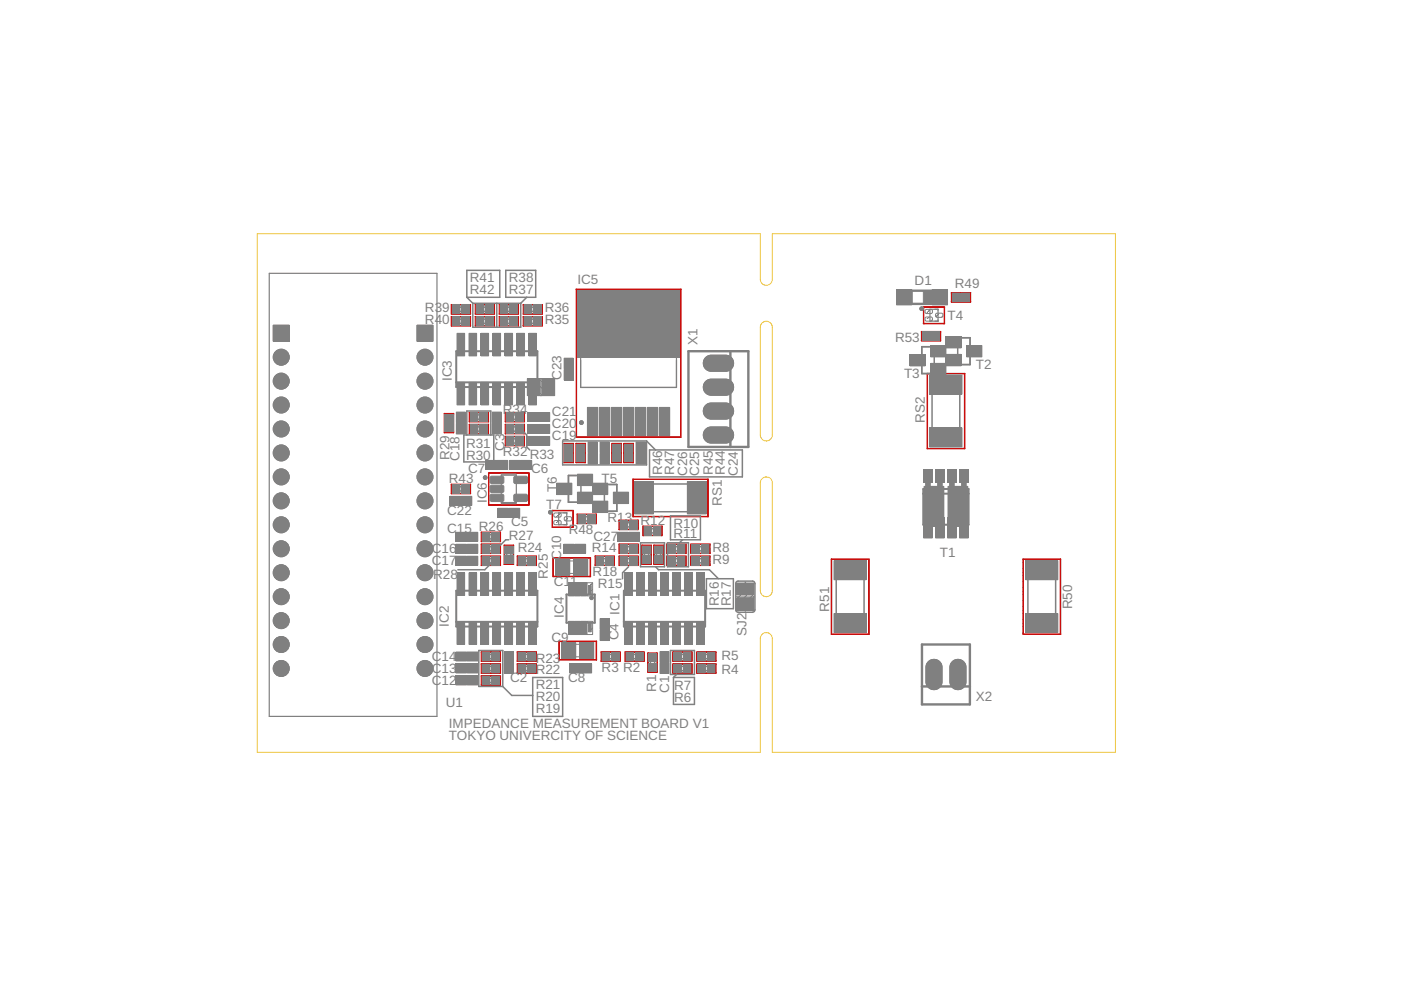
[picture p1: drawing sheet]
<svg xmlns="http://www.w3.org/2000/svg" width="297mm" height="210mm" viewBox="0 0 297 210" stroke-linecap="round" stroke-linejoin="round" font-family="sans-serif">
<defs><g id="words">
<g font-size="2.9" fill="#808080">
<text x="99.6" y="59.9">R41</text>
<text x="107.9" y="59.9">R38</text>
<text x="99.6" y="62.4">R42</text>
<text x="107.9" y="62.4">R37</text>
<text x="122.4" y="60.3">IC5</text>
<text x="193.9" y="60.4">D1</text>
<text x="202.5" y="61.1">R49</text>
<text x="90.1" y="66.2">R39</text>
<text x="90.1" y="68.7">R40</text>
<text x="115.5" y="66.2">R36</text>
<text x="115.5" y="68.7">R35</text>
<text x="200.9" y="67.9">T4</text>
<text x="147.9" y="73.2" transform="rotate(-90 147.9 73.2)">X1</text>
<text x="189.8" y="72.6">R53</text>
<text x="95.8" y="80.8" transform="rotate(-90 95.8 80.8)">IC3</text>
<text x="119.1" y="80.5" transform="rotate(-90 119.1 80.5)">C23</text>
<text x="191.7" y="80.2">T3</text>
<text x="206.9" y="78.3">T2</text>
<text x="106.6" y="87.8">R34</text>
<text x="117" y="88.2">C21</text>
<text x="196.1" y="89.7" transform="rotate(-90 196.1 89.7)">RS2</text>
<text x="98.8" y="94.9">R31</text>
<text x="106.9" y="95.5" transform="rotate(-90 106.9 95.5)">C3</text>
<text x="117" y="90.7">C20</text>
<text x="117" y="93.3">C19</text>
<text x="95.3" y="97.5" transform="rotate(-90 95.3 97.5)">R29</text>
<text x="97.4" y="97.7" transform="rotate(-90 97.4 97.7)">C18</text>
<text x="98.8" y="97.4">R30</text>
<text x="99.3" y="100.3">C7</text>
<text x="106.6" y="96.7">R32R33</text>
<text x="112.6" y="100.3">C6</text>
<text x="140.4" y="100.7" transform="rotate(-90 140.4 100.7)">R46</text>
<text x="142.9" y="100.7" transform="rotate(-90 142.9 100.7)">R47</text>
<text x="145.7" y="100.9" transform="rotate(-90 145.7 100.9)">C26</text>
<text x="148.2" y="100.9" transform="rotate(-90 148.2 100.9)">C25</text>
<text x="151.2" y="100.7" transform="rotate(-90 151.2 100.7)">R45</text>
<text x="153.7" y="100.7" transform="rotate(-90 153.7 100.7)">R44</text>
<text x="156.5" y="100.9" transform="rotate(-90 156.5 100.9)">C24</text>
<text x="95.2" y="102.4">R43</text>
<text x="103.2" y="106.6" transform="rotate(-90 103.2 106.6)">IC6</text>
<text x="115.8" y="107.9">T7</text>
<text x="118" y="104.3" transform="rotate(-90 118 104.3)">T6</text>
<text x="127.6" y="102.4">T5</text>
<text x="153.1" y="107.3" transform="rotate(-90 153.1 107.3)">RS1</text>
<text x="94.8" y="113">C15 R26</text>
<text x="94.8" y="109.2">C22</text>
<text x="108.4" y="111.6">C5</text>
<text x="120.6" y="113.2">R48</text>
<text x="128.8" y="110.6">R13</text>
<text x="135.8" y="111.3">R12</text>
<text x="142.8" y="111.9">R10</text>
<text x="91.6" y="119.9">C17</text>
<text x="91.6" y="117.3">C16</text>
<text x="107.9" y="114.4">R27</text>
<text x="109.8" y="117">R24</text>
<text x="119" y="118.7" transform="rotate(-90 119 118.7)">C10</text>
<text x="125.5" y="117.1">R14</text>
<text x="125.8" y="114.8">C27</text>
<text x="142.8" y="114.1">R11</text>
<text x="151" y="119.5">R9</text>
<text x="151" y="117">R8</text>
<text x="199.3" y="118">T1</text>
<text x="91.8" y="122.8">R28</text>
<text x="116.1" y="122.7" transform="rotate(-90 116.1 122.7)">R25</text>
<text x="117.4" y="124.2">C1</text>
<text x="120.9" y="124.2">1</text>
<text x="125.6" y="122.1">R18</text>
<text x="126.7" y="124.7">R15</text>
<text x="119.6" y="131" transform="rotate(-90 119.6 131)">IC4</text>
<text x="152.4" y="128.6" transform="rotate(-90 152.4 128.6)">R16</text>
<text x="155" y="128.6" transform="rotate(-90 155 128.6)">R17</text>
<text x="175.8" y="129.7" transform="rotate(-90 175.8 129.7)">R51</text>
<text x="227.3" y="129.2" transform="rotate(-90 227.3 129.2)">R50</text>
<text x="95.2" y="132.9" transform="rotate(-90 95.2 132.9)">IC2</text>
<text x="116.9" y="136.2">C</text>
<text x="119" y="136.2">9</text>
<text x="131.1" y="135.8" transform="rotate(-90 131.1 135.8)">C4 IC1</text>
<text x="158.3" y="134.9" transform="rotate(-90 158.3 134.9)">SJ2</text>
<text x="91.6" y="140.2">C14</text>
<text x="91.6" y="142.7">C13</text>
<text x="113.6" y="140.5">R23</text>
<text x="113.6" y="143">R22</text>
<text x="127.6" y="142.4">R3 R2</text>
<text x="152.9" y="143">R4</text>
<text x="152.9" y="139.8">R5</text>
<text x="91.6" y="145.3">C12</text>
<text x="94.5" y="150">U1</text>
<text x="108.1" y="144.7">C2</text>
<text x="113.6" y="146.2">R21</text>
<text x="113.6" y="148.7">R20</text>
<text x="120.4" y="144.6">C8</text>
<text x="139.1" y="146.7" transform="rotate(-90 139.1 146.7)">R1</text>
<text x="141.9" y="146.9" transform="rotate(-90 141.9 146.9)">C1</text>
<text x="142.9" y="148.8">R6</text>
<text x="142.9" y="146.3">R7</text>
<text x="206.9" y="148.7">X2</text>
<text x="95.2" y="154.4">IMPEDANCE MEASUREMENT BOARD V1</text>
<text x="113.6" y="151.3">R19</text>
<text x="95.2" y="157">TOKYO UNIVERCITY OF SCIENCE</text>
</g>
</g></defs>
<g fill="#808080" stroke="#808080" stroke-width=".21">
<path d="M57.9 69h3.4v3.3h-3.4z"/>
<path d="M88.4 69h3.4v3.3h-3.4z"/>
<path d="M149.5 75.9l.5-.4 .7-.2h3.3a1.71 1.71 0 0 1 1.5 1.7 1.71 1.71 0 0 1-1.5 1.7h-3.3a1.71 1.71 0 0 1-1.2-2.8z"/>
<path d="M149.5 81l.5-.4 .7-.2h3.3a1.71 1.71 0 0 1 1.5 1.7 1.71 1.71 0 0 1-1.5 1.7h-3.3a1.71 1.71 0 0 1-1.2-2.8z"/>
<path d="M149.5 86.1l.5-.5 .7-.2h3.3a1.71 1.71 0 0 1 1.5 1.8 1.71 1.71 0 0 1-1.5 1.7h-3.3a1.71 1.71 0 0 1-1.2-2.8z"/>
<path d="M149.5 91.1l.5-.4 .7-.2h3.3a1.71 1.71 0 0 1 1.5 1.7 1.71 1.71 0 0 1-1.5 1.7h-3.3a1.71 1.71 0 0 1-1.2-2.8z"/>
<path d="M201.8 140.4a1.71 1.71 0 0 1 1.8-.5 1.71 1.71 0 0 1 1.2 1.5v3.3a1.71 1.71 0 0 1-1.7 1.5 1.71 1.71 0 0 1-1.7-1.5v-3.3z"/>
<path d="M196.7 140.4a1.71 1.71 0 0 1 1.8-.5 1.71 1.71 0 0 1 1.2 1.5v3.3a1.71 1.71 0 0 1-1.7 1.5 1.71 1.71 0 0 1-1.7-1.5v-3.3z"/>
<path d="M111.8 80.3h2.8v3.6h-2.8z"/>
<path d="M114.9 80.3h2.7v3.6h-2.7z"/>
<path d="M114.6 80.3h.3v3.6h-.3z"/>
<path d="M107.9 107.8h2.3v1.9h-2.3z"/>
<path d="M105.6 107.8h2.2v1.9h-2.2z"/>
<path d="M103 97.6h2.3v1.9h-2.3z"/>
<path d="M105.4 97.6h2.3v1.9h-2.3z"/>
<path d="M111.9 87.5h2.3v1.9h-2.3z"/>
<path d="M114.3 87.5h2.2v1.9h-2.2z"/>
<path d="M114.3 90h2.2v1.9h-2.2z"/>
<path d="M111.9 90h2.3v1.9h-2.3z"/>
<path d="M111.9 92.5h2.3v1.9h-2.3z"/>
<path d="M114.3 92.5h2.2v1.9h-2.2z"/>
<path d="M99.1 117.9h2.2v1.9h-2.2z"/>
<path d="M96.7 117.9h2.2v1.9h-2.2z"/>
<path d="M96.7 115.4h2.2v1.9h-2.2z"/>
<path d="M99.1 115.4h2.2v1.9h-2.2z"/>
<path d="M121.6 118.6h3v3.3h-3z"/>
<path d="M117.8 118.6h3v3.3h-3z"/>
<path d="M99.1 112.9h2.2v1.9h-2.2z"/>
<path d="M96.7 112.9h2.2v1.9h-2.2z"/>
<path d="M99.1 138.2h2.2v1.9h-2.2z"/>
<path d="M96.7 138.2h2.2v1.9h-2.2z"/>
<path d="M96.7 140.8h2.2v1.9h-2.2z"/>
<path d="M99.1 140.8h2.2v1.9h-2.2z"/>
<path d="M99.1 143.3h2.2v1.9h-2.2z"/>
<path d="M96.7 143.3h2.2v1.9h-2.2z"/>
<path d="M110.5 97.6h2.2v1.9h-2.2z"/>
<path d="M108.1 97.6h2.2v1.9h-2.2z"/>
<path d="M135 131.8h1.6v4.8h-1.6z"/>
<path d="M147.7 131.8h1.6v4.8h-1.6z"/>
<path d="M132.5 131.8h1.6v4.8h-1.6z"/>
<path d="M137.5 131.8h1.6v4.8h-1.6z"/>
<path d="M140.1 131.8h1.6v4.8h-1.6z"/>
<path d="M147.7 121.5h1.6v4.7h-1.6z"/>
<path d="M145.2 131.8h1.6v4.8h-1.6z"/>
<path d="M142.6 131.8h1.6v4.8h-1.6z"/>
<path d="M145.2 121.5h1.6v4.7h-1.6z"/>
<path d="M142.6 121.5h1.6v4.7h-1.6z"/>
<path d="M140.1 121.5h1.6v4.7h-1.6z"/>
<path d="M137.5 121.5h1.6v4.7h-1.6z"/>
<path d="M135 121.5h1.6v4.7h-1.6z"/>
<path d="M132.5 121.5h1.6v4.7h-1.6z"/>
<path d="M99.4 131.8h1.6v4.8h-1.6z"/>
<path d="M112.1 131.8h1.6v4.8h-1.6z"/>
<path d="M96.9 131.8h1.6v4.8h-1.6z"/>
<path d="M102 131.8h1.6v4.8h-1.6z"/>
<path d="M104.5 131.8h1.6v4.8h-1.6z"/>
<path d="M112.1 121.5h1.6v4.7h-1.6z"/>
<path d="M109.6 131.8h1.6v4.8h-1.6z"/>
<path d="M107.1 131.8h1.6v4.8h-1.6z"/>
<path d="M109.6 121.5h1.6v4.7h-1.6z"/>
<path d="M107.1 121.5h1.6v4.7h-1.6z"/>
<path d="M104.5 121.5h1.6v4.7h-1.6z"/>
<path d="M102 121.5h1.6v4.7h-1.6z"/>
<path d="M99.4 121.5h1.6v4.7h-1.6z"/>
<path d="M96.9 121.5h1.6v4.7h-1.6z"/>
<path d="M143.6 115.4h1.6v1.9h-1.6z"/>
<path d="M141.6 115.4h1.6v1.9h-1.6z"/>
<path d="M107 115.8h1.8v1.6h-1.8z"/>
<path d="M107 117.8h1.8v1.6h-1.8z"/>
<path d="M131.5 110.4h1.6v1.8h-1.6z"/>
<path d="M133.5 110.4h1.6v1.8h-1.6z"/>
<path d="M136.2 115.8h1.8v1.6h-1.8z"/>
<path d="M136.2 117.8h1.8v1.6h-1.8z"/>
<path d="M131.5 115.4h1.6v1.9h-1.6z"/>
<path d="M133.5 115.4h1.6v1.9h-1.6z"/>
<path d="M133.5 118h1.6v1.8h-1.6z"/>
<path d="M131.5 118h1.6v1.8h-1.6z"/>
<path d="M103 64.7h1.6v1.8h-1.6z"/>
<path d="M101 64.7h1.6v1.8h-1.6z"/>
<path d="M95.9 64.7h1.6v1.8h-1.6z"/>
<path d="M97.9 64.7h1.6v1.8h-1.6z"/>
<path d="M97.9 67.2h1.6v1.8h-1.6z"/>
<path d="M95.9 67.2h1.6v1.8h-1.6z"/>
<path d="M138.7 117.8h1.8v1.6h-1.8z"/>
<path d="M138.7 115.8h1.8v1.6h-1.8z"/>
<path d="M146.7 118h1.6v1.8h-1.6z"/>
<path d="M148.7 118h1.6v1.8h-1.6z"/>
<path d="M101 67.2h1.6v1.8h-1.6z"/>
<path d="M103 67.2h1.6v1.8h-1.6z"/>
<path d="M141.6 118h1.6v1.8h-1.6z"/>
<path d="M143.6 118h1.6v1.8h-1.6z"/>
<path d="M144.9 140.8h1.6v1.8h-1.6z"/>
<path d="M142.9 140.8h1.6v1.8h-1.6z"/>
<path d="M150 140.8h1.6v1.8h-1.6z"/>
<path d="M148 140.8h1.6v1.8h-1.6z"/>
<path d="M148 138.3h1.6v1.8h-1.6z"/>
<path d="M150 138.3h1.6v1.8h-1.6z"/>
<path d="M144.9 138.3h1.6v1.8h-1.6z"/>
<path d="M142.9 138.3h1.6v1.8h-1.6z"/>
<path d="M104.3 138.3h1.6v1.8h-1.6z"/>
<path d="M102.3 138.3h1.6v1.8h-1.6z"/>
<path d="M104.3 140.8h1.6v1.8h-1.6z"/>
<path d="M102.3 140.8h1.6v1.8h-1.6z"/>
<path d="M104.3 143.4h1.6v1.8h-1.6z"/>
<path d="M102.3 143.4h1.6v1.8h-1.6z"/>
<path d="M146.7 115.4h1.6v1.9h-1.6z"/>
<path d="M148.7 115.4h1.6v1.9h-1.6z"/>
<path d="M111.9 138.3h1.6v1.8h-1.6z"/>
<path d="M109.9 138.3h1.6v1.8h-1.6z"/>
<path d="M111.9 140.8h1.6v1.8h-1.6z"/>
<path d="M109.9 140.8h1.6v1.8h-1.6z"/>
<path d="M136.5 111.6h1.7v1.9h-1.7z"/>
<path d="M138.5 111.6h1.6v1.9h-1.6z"/>
<path d="M119.7 96.2h1.8v1.6h-1.8z"/>
<path d="M119.7 94.2h1.8v1.6h-1.8z"/>
<path d="M129.8 94.2h1.8v1.6h-1.8z"/>
<path d="M129.8 96.2h1.8v1.6h-1.8z"/>
<path d="M132.4 96.2h1.8v1.6h-1.8z"/>
<path d="M132.4 94.2h1.8v1.6h-1.8z"/>
<path d="M122.2 94.2h1.8v1.6h-1.8z"/>
<path d="M122.2 96.2h1.8v1.6h-1.8z"/>
<path d="M107.3 87.5h1.6v1.8h-1.6z"/>
<path d="M109.3 87.5h1.7v1.8h-1.7z"/>
<path d="M107.3 90h1.6v1.9h-1.6z"/>
<path d="M109.3 90h1.7v1.9h-1.7z"/>
<path d="M107.3 92.6h1.6v1.8h-1.6z"/>
<path d="M109.3 92.6h1.7v1.8h-1.7z"/>
<path d="M104.3 118h1.6v1.8h-1.6z"/>
<path d="M102.3 118h1.6v1.8h-1.6z"/>
<path d="M104.3 115.4h1.6v1.9h-1.6z"/>
<path d="M102.3 115.4h1.6v1.9h-1.6z"/>
<path d="M104.3 112.9h1.6v1.8h-1.6z"/>
<path d="M102.3 112.9h1.6v1.8h-1.6z"/>
<path d="M111.9 118h1.6v1.8h-1.6z"/>
<path d="M109.9 118h1.6v1.8h-1.6z"/>
<path d="M108.1 64.7h1.6v1.8h-1.6z"/>
<path d="M106.1 64.7h1.6v1.8h-1.6z"/>
<path d="M111.1 64.7h1.7v1.8h-1.7z"/>
<path d="M113.1 64.7h1.6v1.8h-1.6z"/>
<path d="M113.1 67.2h1.6v1.8h-1.6z"/>
<path d="M111.1 67.2h1.7v1.8h-1.7z"/>
<path d="M106.1 67.2h1.6v1.8h-1.6z"/>
<path d="M108.1 67.2h1.6v1.8h-1.6z"/>
<path d="M127.7 138.3h1.6v1.8h-1.6z"/>
<path d="M129.6 138.3h1.7v1.8h-1.7z"/>
<path d="M123.2 140.8h2.2v1.9h-2.2z"/>
<path d="M120.8 140.8h2.2v1.9h-2.2z"/>
<path d="M126.4 118h1.6v1.8h-1.6z"/>
<path d="M128.4 118h1.6v1.8h-1.6z"/>
<path d="M121.9 115.4h2.3v1.9h-2.3z"/>
<path d="M119.5 115.4h2.3v1.9h-2.3z"/>
<path d="M133.3 112.9h2.3v1.9h-2.3z"/>
<path d="M130.9 112.9h2.3v1.9h-2.3z"/>
<path d="M95.9 102.7h1.6v1.9h-1.6z"/>
<path d="M97.9 102.7h1.6v1.9h-1.6z"/>
<path d="M95.4 105.2h2.2v1.9h-2.2z"/>
<path d="M97.8 105.2h2.2v1.9h-2.2z"/>
<path d="M122.9 136.2h3v3.4h-3z"/>
<path d="M119.1 136.2h3v3.4h-3z"/>
<path d="M99.7 90h1.6v1.9h-1.6z"/>
<path d="M101.7 90h1.6v1.9h-1.6z"/>
<path d="M99.7 87.5h1.6v1.8h-1.6z"/>
<path d="M101.7 87.5h1.6v1.8h-1.6z"/>
<path d="M99.4 81.1h1.6v4.8h-1.6z"/>
<path d="M112.1 81.1h1.6v4.8h-1.6z"/>
<path d="M96.9 81.1h1.6v4.8h-1.6z"/>
<path d="M102 81.1h1.6v4.8h-1.6z"/>
<path d="M104.5 81.1h1.6v4.8h-1.6z"/>
<path d="M112.1 70.7h1.6v4.8h-1.6z"/>
<path d="M109.6 81.1h1.6v4.8h-1.6z"/>
<path d="M107.1 81.1h1.6v4.8h-1.6z"/>
<path d="M109.6 70.7h1.6v4.8h-1.6z"/>
<path d="M107.1 70.7h1.6v4.8h-1.6z"/>
<path d="M104.5 70.7h1.6v4.8h-1.6z"/>
<path d="M102 70.7h1.6v4.8h-1.6z"/>
<path d="M99.4 70.7h1.6v4.8h-1.6z"/>
<path d="M96.9 70.7h1.6v4.8h-1.6z"/>
<path d="M124.5 123.5h1.1v2.8h-1.1z"/>
<path d="M123.2 123.5h1.2v2.8h-1.2z"/>
<path d="M121.9 123.5h1.1v2.8h-1.1z"/>
<path d="M120.6 123.5h1.2v2.8h-1.2z"/>
<path d="M120.6 131.7h1.2v2.8h-1.2z"/>
<path d="M121.9 131.7h1.1v2.8h-1.1z"/>
<path d="M123.2 131.7h1.2v2.8h-1.2z"/>
<path d="M124.5 131.7h1.1v2.8h-1.1z"/>
<path d="M94.3 87.9h1.8v1.6h-1.8z"/>
<path d="M94.3 89.9h1.8v1.6h-1.8z"/>
<path d="M96.8 87.4h1.9v2.2h-1.9z"/>
<path d="M96.8 89.8h1.9v2.2h-1.9z"/>
<path d="M124.7 93.7h1.9v2.3h-1.9z"/>
<path d="M124.7 96.1h1.9v2.3h-1.9z"/>
<path d="M127.2 93.7h1.9v2.3h-1.9z"/>
<path d="M127.2 96.1h1.9v2.3h-1.9z"/>
<path d="M139.9 138.2h1.9v2.2h-1.9z"/>
<path d="M139.9 140.5h1.9v2.3h-1.9z"/>
<path d="M106.9 138.2h1.9v2.2h-1.9z"/>
<path d="M106.9 140.5h1.9v2.3h-1.9z"/>
<path d="M104.4 87.4h1.9v2.2h-1.9z"/>
<path d="M104.4 89.8h1.9v2.2h-1.9z"/>
<path d="M134.9 93.7h1.9v2.3h-1.9z"/>
<path d="M134.9 96.1h1.9v2.3h-1.9z"/>
<path d="M124.5 86.4h2.2v6h-2.2z"/>
<path d="M127.1 86.4h2.2v6h-2.2z"/>
<path d="M129.6 86.4h2.2v6h-2.2z"/>
<path d="M132.2 86.4h2.2v6h-2.2z"/>
<path d="M134.7 86.4h2.2v6h-2.2z"/>
<path d="M137.2 86.4h2.2v6h-2.2z"/>
<path d="M139.8 86.4h2.2v6h-2.2z"/>
<path d="M122.5 61.6h21.5v14.1h-21.5z"/>
<path d="M197.6 70.4h1.6v1.8h-1.6z"/>
<path d="M195.6 70.4h1.6v1.8h-1.6z"/>
<path d="M205 73.3h3.2v2.4h-3.2z"/>
<path d="M200.6 75.1h3.2v2.5h-3.2z"/>
<path d="M200.6 71.4h3.2v2.4h-3.2z"/>
<path d="M192.9 75.2h3.3v2.4h-3.3z"/>
<path d="M197.3 73.3h3.3v2.4h-3.3z"/>
<path d="M197.3 77h3.3v2.5h-3.3z"/>
<path d="M200.9 99.6h1.8v2.7h-1.8z"/>
<path d="M200.9 109.8h1.8v4.3h-1.8z"/>
<path d="M203.5 99.6h1.8v2.7h-1.8z"/>
<path d="M198.4 99.6h1.8v2.7h-1.8z"/>
<path d="M195.8 99.6h1.9v2.7h-1.9z"/>
<path d="M203.5 109.8h1.8v4.3h-1.8z"/>
<path d="M198.4 109.8h1.8v4.3h-1.8z"/>
<path d="M195.8 109.8h1.9v4.3h-1.9z"/>
<path d="M201 103.1h4.2v8.5h-4.2z"/>
<path d="M195.9 103.1h4.2v8.5h-4.2z"/>
<path d="M201.9 62.1h1.6v1.8h-1.6z"/>
<path d="M203.9 62.1h1.6v1.8h-1.6z"/>
<path d="M137.4 140.7h1.9v1.6h-1.9z"/>
<path d="M137.4 138.7h1.9v1.6h-1.9z"/>
<path d="M134.7 138.3h1.6v1.8h-1.6z"/>
<path d="M132.7 138.3h1.6v1.8h-1.6z"/>
<path d="M122.6 109.1h1.6v1.8h-1.6z"/>
<path d="M124.6 109.1h1.6v1.8h-1.6z"/>
<path d="M130 104.4h3.3v2.4h-3.3z"/>
<path d="M125.6 106.3h3.3v2.4h-3.3z"/>
<path d="M125.6 102.4h3.3v2.5h-3.3z"/>
<path d="M118 102.4h3.2v2.5h-3.2z"/>
<path d="M122.4 100.5h3.2v2.5h-3.2z"/>
<path d="M122.4 104.4h3.2v2.4h-3.2z"/>
<path d="M197.1 90.7h6.9v4.1h-6.9z"/>
<path d="M197.1 79.5h6.9v4.1h-6.9z"/>
<path d="M145.7 102.2h4.1v6.8h-4.1z"/>
<path d="M134.5 102.2h4.1v6.8h-4.1z"/>
<path d="M127.2 133.6h1.9v2.2h-1.9z"/>
<path d="M127.2 131.2h1.9v2.2h-1.9z"/>
<path d="M119.6 78.3h1.9v2.3h-1.9z"/>
<path d="M119.6 75.9h1.9v2.3h-1.9z"/>
<path d="M156.2 126.7h3.6v2.7h-3.6z"/>
<path d="M156.2 123.6h3.6v2.8h-3.6z"/>
<path d="M156.2 126.4h3.7v.3h-3.7z"/>
<path d="M176.8 130.1h6.8v4h-6.8z"/>
<path d="M176.8 118.9h6.8v4h-6.8z"/>
<path d="M217.5 118.9h6.8v4h-6.8z"/>
<path d="M217.5 130.1h6.8v4h-6.8z"/>
<path d="M197.7 61.4h3.2v3.2h-3.2z"/>
<path d="M190.1 61.4h3.2v3.2h-3.2z"/>
<path d="M108.3 108.2h.6v1h-.6z"/>
<path d="M106.9 108.2h.5v1h-.5z"/>
<path d="M104.3 98.1h.6v1h-.6z"/>
<path d="M105.8 98.1h.5v1h-.5z"/>
<path d="M113.2 87.9h.6v1h-.6z"/>
<path d="M114.7 87.9h.5v1h-.5z"/>
<path d="M114.7 90.4h.5v1.1h-.5z"/>
<path d="M113.2 90.4h.6v1.1h-.6z"/>
<path d="M113.2 93h.6v1h-.6z"/>
<path d="M114.7 93h.5v1h-.5z"/>
<path d="M99.4 118.4h.6v1h-.6z"/>
<path d="M98 118.4h.5v1h-.5z"/>
<path d="M98 115.8h.5v1.1h-.5z"/>
<path d="M99.4 115.8h.6v1.1h-.6z"/>
<path d="M121.9 118.8h1.5v2.9h-1.5z"/>
<path d="M119 118.8h1.5v2.9h-1.5z"/>
<path d="M99.4 113.3h.6v1h-.6z"/>
<path d="M98 113.3h.5v1h-.5z"/>
<path d="M99.4 138.7h.6v1h-.6z"/>
<path d="M98 138.7h.5v1h-.5z"/>
<path d="M98 141.2h.5v1h-.5z"/>
<path d="M99.4 141.2h.6v1h-.6z"/>
<path d="M99.4 143.8h.6v1h-.6z"/>
<path d="M98 143.8h.5v1h-.5z"/>
<path d="M110.9 98.1h.5v1h-.5z"/>
<path d="M109.4 98.1h.6v1h-.6z"/>
<path d="M132.8 133h1v2.2h-1z"/>
<path d="M135.3 133h1v2.2h-1z"/>
<path d="M137.9 133h.9v2.2h-.9z"/>
<path d="M140.4 133h1v2.2h-1z"/>
<path d="M142.9 133h1v2.2h-1z"/>
<path d="M145.5 133h1v2.2h-1z"/>
<path d="M148 133h1v2.2h-1z"/>
<path d="M148 122.9h1v2.2h-1z"/>
<path d="M145.5 122.9h1v2.2h-1z"/>
<path d="M142.9 122.9h1v2.2h-1z"/>
<path d="M140.4 122.9h1v2.2h-1z"/>
<path d="M137.9 122.9h.9v2.2h-.9z"/>
<path d="M135.3 122.9h1v2.2h-1z"/>
<path d="M132.8 122.9h1v2.2h-1z"/>
<path d="M97.2 133h1v2.2h-1z"/>
<path d="M99.8 133h.9v2.2h-.9z"/>
<path d="M102.3 133h1v2.2h-1z"/>
<path d="M104.8 133h1v2.2h-1z"/>
<path d="M107.4 133h1v2.2h-1z"/>
<path d="M109.9 133h1v2.2h-1z"/>
<path d="M112.5 133h.9v2.2h-.9z"/>
<path d="M112.5 122.9h.9v2.2h-.9z"/>
<path d="M109.9 122.9h1v2.2h-1z"/>
<path d="M107.4 122.9h1v2.2h-1z"/>
<path d="M104.8 122.9h1v2.2h-1z"/>
<path d="M102.3 122.9h1v2.2h-1z"/>
<path d="M99.8 122.9h.9v2.2h-.9z"/>
<path d="M97.2 122.9h1v2.2h-1z"/>
<path d="M143.9 115.7h.6v1.2h-.6z"/>
<path d="M142.3 115.7h.6v1.2h-.6z"/>
<path d="M107.3 116.5h1.2v.6h-1.2z"/>
<path d="M107.3 118.1h1.2v.6h-1.2z"/>
<path d="M132.2 110.7h.6v1.2h-.6z"/>
<path d="M133.8 110.7h.6v1.2h-.6z"/>
<path d="M136.5 116.5h1.1v.6h-1.1z"/>
<path d="M136.5 118.1h1.1v.6h-1.1z"/>
<path d="M132.2 115.8h.6v1.1h-.6z"/>
<path d="M133.8 115.8h.6v1.1h-.6z"/>
<path d="M133.8 118.3h.6v1.2h-.6z"/>
<path d="M132.1 118.3h.6v1.2h-.6z"/>
<path d="M103.3 65h.6v1.1h-.6z"/>
<path d="M101.7 65h.6v1.1h-.6z"/>
<path d="M96.6 65h.6v1.2h-.6z"/>
<path d="M98.2 65h.6v1.2h-.6z"/>
<path d="M98.2 67.5h.6v1.2h-.6z"/>
<path d="M96.6 67.5h.6v1.2h-.6z"/>
<path d="M139 118.1h1.2v.6h-1.2z"/>
<path d="M139 116.5h1.2v.6h-1.2z"/>
<path d="M147.4 118.3h.6v1.2h-.6z"/>
<path d="M149 118.3h.6v1.2h-.6z"/>
<path d="M101.7 67.5h.6v1.2h-.6z"/>
<path d="M103.3 67.5h.6v1.2h-.6z"/>
<path d="M142.3 118.3h.6v1.2h-.6z"/>
<path d="M143.9 118.3h.6v1.2h-.6z"/>
<path d="M145.2 141.1h.6v1.2h-.6z"/>
<path d="M143.6 141.1h.6v1.2h-.6z"/>
<path d="M150.3 141.1h.6v1.2h-.6z"/>
<path d="M148.7 141.1h.5v1.2h-.5z"/>
<path d="M148.7 138.6h.6v1.2h-.6z"/>
<path d="M150.3 138.6h.6v1.2h-.6z"/>
<path d="M145.2 138.6h.6v1.2h-.6z"/>
<path d="M143.6 138.6h.6v1.2h-.6z"/>
<path d="M104.6 138.6h.6v1.2h-.6z"/>
<path d="M103 138.6h.5v1.2h-.5z"/>
<path d="M104.6 141.1h.6v1.2h-.6z"/>
<path d="M103 141.1h.5v1.2h-.5z"/>
<path d="M104.6 143.7h.6v1.2h-.6z"/>
<path d="M103 143.7h.5v1.2h-.5z"/>
<path d="M147.4 115.8h.6v1.1h-.6z"/>
<path d="M149 115.8h.6v1.1h-.6z"/>
<path d="M112.2 138.6h.6v1.2h-.6z"/>
<path d="M110.6 138.6h.6v1.2h-.6z"/>
<path d="M112.2 141.1h.6v1.2h-.6z"/>
<path d="M110.6 141.1h.6v1.2h-.6z"/>
<path d="M137.2 112h.6v1.1h-.6z"/>
<path d="M138.9 112h.6v1.1h-.6z"/>
<path d="M120 96.5h1.2v.6h-1.2z"/>
<path d="M120 94.9h1.2v.6h-1.2z"/>
<path d="M130.1 94.9h1.2v.6h-1.2z"/>
<path d="M130.1 96.6h1.2v.6h-1.2z"/>
<path d="M132.7 96.5h1.2v.6h-1.2z"/>
<path d="M132.7 94.9h1.2v.6h-1.2z"/>
<path d="M122.5 94.9h1.2v.6h-1.2z"/>
<path d="M122.5 96.6h1.2v.6h-1.2z"/>
<path d="M108 87.8h.6v1.2h-.6z"/>
<path d="M109.7 87.8h.6v1.2h-.6z"/>
<path d="M108 90.4h.6v1.2h-.6z"/>
<path d="M109.7 90.4h.6v1.2h-.6z"/>
<path d="M108 92.9h.6v1.2h-.6z"/>
<path d="M109.7 92.9h.6v1.2h-.6z"/>
<path d="M104.6 118.3h.6v1.2h-.6z"/>
<path d="M103 118.3h.5v1.2h-.5z"/>
<path d="M104.6 115.7h.6v1.2h-.6z"/>
<path d="M103 115.7h.5v1.2h-.5z"/>
<path d="M104.6 113.2h.6v1.2h-.6z"/>
<path d="M103 113.2h.5v1.2h-.5z"/>
<path d="M112.2 118.3h.6v1.2h-.6z"/>
<path d="M110.6 118.3h.6v1.2h-.6z"/>
<path d="M108.4 65h.6v1.1h-.6z"/>
<path d="M106.8 65h.6v1.1h-.6z"/>
<path d="M111.8 65h.6v1.2h-.6z"/>
<path d="M113.5 65h.6v1.2h-.6z"/>
<path d="M113.5 67.5h.5v1.2h-.5z"/>
<path d="M111.8 67.5h.6v1.2h-.6z"/>
<path d="M106.8 67.5h.6v1.2h-.6z"/>
<path d="M108.4 67.5h.6v1.2h-.6z"/>
<path d="M128.4 138.6h.5v1.2h-.5z"/>
<path d="M130 138.6h.6v1.2h-.6z"/>
<path d="M123.5 141.2h.6v1h-.6z"/>
<path d="M122.1 141.2h.6v1h-.6z"/>
<path d="M127.1 118.3h.6v1.2h-.6z"/>
<path d="M128.7 118.3h.6v1.2h-.6z"/>
<path d="M122.3 115.8h.5v1.1h-.5z"/>
<path d="M120.8 115.8h.6v1.1h-.6z"/>
<path d="M133.7 113.3h.6v1h-.6z"/>
<path d="M132.3 113.3h.5v1h-.5z"/>
<path d="M96.6 103.1h.6v1.2h-.6z"/>
<path d="M98.2 103.1h.6v1.2h-.6z"/>
<path d="M96.7 105.7h.6v1h-.6z"/>
<path d="M98.2 105.7h.5v1h-.5z"/>
<path d="M123.2 136.5h1.5v2.9h-1.5z"/>
<path d="M120.3 136.5h1.5v2.9h-1.5z"/>
<path d="M100.4 90.4h.6v1.2h-.6z"/>
<path d="M102 90.4h.6v1.2h-.6z"/>
<path d="M100.4 87.8h.6v1.2h-.6z"/>
<path d="M102 87.8h.6v1.2h-.6z"/>
<path d="M97.2 82.3h1v2.2h-1z"/>
<path d="M99.8 82.3h.9v2.2h-.9z"/>
<path d="M102.3 82.3h1v2.2h-1z"/>
<path d="M104.8 82.3h1v2.2h-1z"/>
<path d="M107.4 82.3h1v2.2h-1z"/>
<path d="M109.9 82.3h1v2.2h-1z"/>
<path d="M112.5 82.3h.9v2.2h-.9z"/>
<path d="M112.5 72.1h.9v2.2h-.9z"/>
<path d="M109.9 72.1h1v2.2h-1z"/>
<path d="M107.4 72.1h1v2.2h-1z"/>
<path d="M104.8 72.1h1v2.2h-1z"/>
<path d="M102.3 72.1h1v2.2h-1z"/>
<path d="M99.8 72.1h.9v2.2h-.9z"/>
<path d="M97.2 72.1h1v2.2h-1z"/>
<path d="M124.8 124.1h.5v1.9h-.5z"/>
<path d="M123.5 124.1h.6v1.9h-.6z"/>
<path d="M122.2 124.1h.5v1.9h-.5z"/>
<path d="M120.9 124.1h.6v1.9h-.6z"/>
<path d="M120.9 132.1h.6v1.9h-.6z"/>
<path d="M122.2 132.1h.5v1.9h-.5z"/>
<path d="M123.5 132.1h.6v1.9h-.6z"/>
<path d="M124.8 132.1h.5v1.9h-.5z"/>
<path d="M94.6 88.6h1.2v.6h-1.2z"/>
<path d="M94.6 90.2h1.2v.6h-1.2z"/>
<path d="M97.2 88.7h1v.5h-1z"/>
<path d="M97.2 90.1h1v.6h-1z"/>
<path d="M125.1 95h1.1v.6h-1.1z"/>
<path d="M125.1 96.5h1.1v.5h-1.1z"/>
<path d="M127.7 95h1v.6h-1z"/>
<path d="M127.7 96.5h1v.5h-1z"/>
<path d="M140.4 139.5h1v.5h-1z"/>
<path d="M140.4 140.9h1v.6h-1z"/>
<path d="M107.4 139.5h1v.5h-1z"/>
<path d="M107.4 140.9h1v.6h-1z"/>
<path d="M104.8 88.7h1v.5h-1z"/>
<path d="M104.8 90.1h1v.6h-1z"/>
<path d="M135.3 95h1v.6h-1z"/>
<path d="M135.3 96.5h1v.5h-1z"/>
<path d="M197.9 70.7h.6v1.2h-.6z"/>
<path d="M196.3 70.7h.6v1.2h-.6z"/>
<path d="M205.8 74h1.2v.9h-1.2z"/>
<path d="M201.8 75.9h1.1v.9h-1.1z"/>
<path d="M201.8 72.1h1.1v.9h-1.1z"/>
<path d="M194.1 75.9h1.2v.9h-1.2z"/>
<path d="M198.2 74h1.1v1h-1.1z"/>
<path d="M198.2 77.8h1.1v.9h-1.1z"/>
<path d="M203.9 101.3h1v2.2h-1z"/>
<path d="M201.3 101.3h1v2.2h-1z"/>
<path d="M198.8 101.3h1v2.2h-1z"/>
<path d="M196.3 101.3h.9v2.2h-.9z"/>
<path d="M196.3 111.5h.9v2.2h-.9z"/>
<path d="M198.8 111.5h1v2.2h-1z"/>
<path d="M201.3 111.5h1v2.2h-1z"/>
<path d="M203.9 111.5h1v2.2h-1z"/>
<path d="M202.6 62.4h.6v1.2h-.6z"/>
<path d="M204.3 62.4h.6v1.2h-.6z"/>
<path d="M137.8 141h1.1v.6h-1.1z"/>
<path d="M137.8 139.4h1.1v.6h-1.1z"/>
<path d="M135 138.6h.6v1.2h-.6z"/>
<path d="M133.4 138.6h.6v1.2h-.6z"/>
<path d="M123.3 109.4h.6v1.2h-.6z"/>
<path d="M124.9 109.4h.6v1.2h-.6z"/>
<path d="M130.9 105.1h1.2v.9h-1.2z"/>
<path d="M126.9 107h1.1v.9h-1.1z"/>
<path d="M126.9 103.2h1.1v.9h-1.1z"/>
<path d="M119.2 103.2h1.2v.9h-1.2z"/>
<path d="M123.3 101.3h1.1v.9h-1.1z"/>
<path d="M123.3 105.1h1.1v.9h-1.1z"/>
<path d="M197.5 91.9h6.1v1.7h-6.1z"/>
<path d="M197.5 80.7h6.1v1.7h-6.1z"/>
<path d="M146.9 102.5h1.6v6.1h-1.6z"/>
<path d="M135.7 102.5h1.7v6.1h-1.7z"/>
<path d="M127.7 133.9h1v.6h-1z"/>
<path d="M127.7 132.5h1v.5h-1z"/>
<path d="M120.1 78.7h1v.6h-1z"/>
<path d="M120.1 77.3h1v.5h-1z"/>
<path d="M177.1 131.2h6.2v1.7h-6.2z"/>
<path d="M177.1 120.1h6.2v1.7h-6.2z"/>
<path d="M217.8 120.1h6.2v1.7h-6.2z"/>
<path d="M217.8 131.2h6.2v1.7h-6.2z"/>
<path d="M197.9 62.1h1.5v1.7h-1.5z"/>
<path d="M191.6 62.1h1.5v1.7h-1.5z"/>
<path d="M195.8 61.7h1.8v2.7h-1.8z"/>
</g>
<g fill="#808080" stroke="#808080" stroke-width=".21">
<path d="M104 101.1l.3-.1h2.4l.1 .3v1.1l-.3 .1h-2.4l-.2-.3z" fill-rule="evenodd"/>
<path d="M104 103l.3-.1h2.4l.1 .3v1.1l-.3 .1h-2.4l-.2-.3z" fill-rule="evenodd"/>
<path d="M104 104.9l.3-.1h2.4l.1 .3v1.1l-.3 .1h-2.4l-.2-.3z" fill-rule="evenodd"/>
<path d="M109 104.9l.3-.1h2.4l.1 .3v1.1l-.3 .1h-2.4l-.2-.3z" fill-rule="evenodd"/>
<path d="M109 101.1l.3-.1h2.4l.1 .3v1.1l-.3 .1h-2.4l-.2-.3z" fill-rule="evenodd"/>
<path d="M196.2 65.8l.3-.2h1l.2 .3v.4l-.3 .2-1.1-.1-.2-.2z" fill-rule="evenodd"/>
<path d="M196.2 67.4l.3-.2h1l.2 .3v.4l-.3 .2-1.1-.1-.2-.2z" fill-rule="evenodd"/>
<path d="M198.4 66.6l.3-.2h1.1l.1 .3v.4l-.3 .2-1.1-.1-.1-.2z" fill-rule="evenodd"/>
<path d="M117.5 108.9l.2-.1h1.1l.2 .3-.1 .4-.2 .1h-1.1l-.2-.3z" fill-rule="evenodd"/>
<path d="M117.5 110.5l.2-.1h1.1l.2 .3-.1 .4-.2 .2-1.1-.1-.2-.3z" fill-rule="evenodd"/>
<path d="M119.7 109.7l.3-.1h1l.2 .3v.4l-.3 .1h-1.1l-.2-.3z" fill-rule="evenodd"/>
<path d="M156.5 127h3.1a1.52 1.52 0 0 1-1.6 1.6 1.52 1.52 0 0 1-1.5-1.6z" fill-rule="evenodd"/>
<path d="M156.9 124.9a1.54 1.54 0 0 1 1.7-.3 1.54 1.54 0 0 1 1 1.4h-3.1l.1-.5z" fill-rule="evenodd"/>
<circle cx="59.6" cy="75.7" r="1.69"/>
<circle cx="59.6" cy="80.8" r="1.69"/>
<circle cx="59.6" cy="85.9" r="1.69"/>
<circle cx="59.6" cy="91" r="1.69"/>
<circle cx="59.6" cy="96" r="1.69"/>
<circle cx="59.6" cy="101.1" r="1.69"/>
<circle cx="59.6" cy="106.2" r="1.69"/>
<circle cx="59.6" cy="111.3" r="1.69"/>
<circle cx="59.6" cy="116.4" r="1.69"/>
<circle cx="59.6" cy="121.4" r="1.69"/>
<circle cx="59.6" cy="126.5" r="1.69"/>
<circle cx="59.6" cy="131.6" r="1.69"/>
<circle cx="59.6" cy="136.7" r="1.69"/>
<circle cx="59.6" cy="141.7" r="1.69"/>
<circle cx="90.1" cy="75.7" r="1.69"/>
<circle cx="90.1" cy="80.8" r="1.69"/>
<circle cx="90.1" cy="85.9" r="1.69"/>
<circle cx="90.1" cy="91" r="1.69"/>
<circle cx="90.1" cy="96" r="1.69"/>
<circle cx="90.1" cy="101.1" r="1.69"/>
<circle cx="90.1" cy="106.2" r="1.69"/>
<circle cx="90.1" cy="111.3" r="1.69"/>
<circle cx="90.1" cy="116.4" r="1.69"/>
<circle cx="90.1" cy="121.4" r="1.69"/>
<circle cx="90.1" cy="126.5" r="1.69"/>
<circle cx="90.1" cy="131.6" r="1.69"/>
<circle cx="90.1" cy="136.7" r="1.69"/>
<circle cx="90.1" cy="141.7" r="1.69"/>
<circle cx="102.9" cy="101.3" r=".4"/>
<circle cx="125.4" cy="126.7" r=".4"/>
<circle cx="123.3" cy="89.6" r=".4"/>
<circle cx="195.4" cy="65.5" r=".41"/>
<circle cx="116.7" cy="108.6" r=".41"/>
</g>
<g fill="#c90d0c" stroke="#c90d0c" stroke-width=".21">
<path d="M117.2 122.2l8 .1z"/>
<path d="M117.2 118.3h8z"/>
<path d="M125.1 118.2l.1 4.1z"/>
<path d="M117.2 118.3l.1 4z"/>
<path d="M141.4 117.3h4.1z"/>
<path d="M141.4 115.4l.1 2z"/>
<path d="M141.4 115.4h4.1z"/>
<path d="M145.4 115.4l.1 2z"/>
<path d="M108.8 115.6l.1 4.1z"/>
<path d="M106.9 119.6l2 .1z"/>
<path d="M106.9 115.6l.1 4.1z"/>
<path d="M106.9 115.6l2 .1z"/>
<path d="M131.2 110.3h4.1z"/>
<path d="M135.2 110.3l.1 2z"/>
<path d="M131.2 112.2l4.1 .1z"/>
<path d="M131.2 110.3l.1 2z"/>
<path d="M138 115.6l.1 4.1z"/>
<path d="M136.1 119.6l2 .1z"/>
<path d="M136.1 115.6v4.1z"/>
<path d="M136.1 115.6l2 .1z"/>
<path d="M131.2 115.4h4.1z"/>
<path d="M135.2 115.4l.1 2z"/>
<path d="M131.2 117.3h4.1z"/>
<path d="M131.2 115.4l.1 2z"/>
<path d="M131.2 119.8l4.1 .1z"/>
<path d="M131.2 117.9l.1 2z"/>
<path d="M131.2 117.9l4.1 .1z"/>
<path d="M135.2 117.9l.1 2z"/>
<path d="M100.8 66.5l4.1 .1z"/>
<path d="M100.8 64.6v2z"/>
<path d="M100.8 64.6h4.1z"/>
<path d="M104.8 64.6v2z"/>
<path d="M95.7 64.6h4.1z"/>
<path d="M99.7 64.6l.1 2z"/>
<path d="M95.7 66.5l4.1 .1z"/>
<path d="M95.7 64.6l.1 2z"/>
<path d="M95.7 69l4.1 .1z"/>
<path d="M95.7 67.1l.1 2z"/>
<path d="M95.7 67.1l4.1 .1z"/>
<path d="M99.7 67.1l.1 2z"/>
<path d="M138.6 115.6l.1 4.1z"/>
<path d="M138.6 115.6l2.1 .1z"/>
<path d="M140.5 115.6l.1 4.1z"/>
<path d="M138.6 119.6l2.1 .1z"/>
<path d="M146.5 117.9l4.1 .1z"/>
<path d="M150.5 117.9v2z"/>
<path d="M146.5 119.8l4.1 .1z"/>
<path d="M146.5 117.9v2z"/>
<path d="M100.8 67.1l4.1 .1z"/>
<path d="M104.8 67.1v2z"/>
<path d="M100.8 69l4.1 .1z"/>
<path d="M100.8 67.1v2z"/>
<path d="M141.4 117.9l4.1 .1z"/>
<path d="M145.4 117.9l.1 2z"/>
<path d="M141.4 119.8l4.1 .1z"/>
<path d="M141.4 117.9l.1 2z"/>
<path d="M142.6 142.7h4.1z"/>
<path d="M142.6 140.8l.1 2z"/>
<path d="M142.6 140.8h4.1z"/>
<path d="M146.6 140.8l.1 2z"/>
<path d="M147.7 142.7h4.1z"/>
<path d="M147.7 140.8l.1 2z"/>
<path d="M147.7 140.8h4.1z"/>
<path d="M151.7 140.8l.1 2z"/>
<path d="M147.7 138.2l4.1 .1z"/>
<path d="M151.7 138.2l.1 2z"/>
<path d="M147.7 140.1l4.1 .1z"/>
<path d="M147.7 138.2l.1 2z"/>
<path d="M142.6 140.1l4.1 .1z"/>
<path d="M142.6 138.2l.1 2z"/>
<path d="M142.6 138.2l4.1 .1z"/>
<path d="M146.6 138.2l.1 2z"/>
<path d="M102 140.1l4.1 .1z"/>
<path d="M102 138.2l.1 2z"/>
<path d="M102 138.2l4.1 .1z"/>
<path d="M106 138.2l.1 2z"/>
<path d="M102 142.7h4.1z"/>
<path d="M102 140.8l.1 2z"/>
<path d="M102 140.8h4.1z"/>
<path d="M106 140.8l.1 2z"/>
<path d="M102 145.2l4.1 .1z"/>
<path d="M102 143.3l.1 2z"/>
<path d="M102 143.3l4.1 .1z"/>
<path d="M106 143.3l.1 2z"/>
<path d="M146.5 115.4h4.1z"/>
<path d="M150.5 115.4v2z"/>
<path d="M146.5 117.3h4.1z"/>
<path d="M146.5 115.4v2z"/>
<path d="M109.7 140.1l4 .1z"/>
<path d="M109.6 138.2l.1 2z"/>
<path d="M109.6 138.2l4.1 .1z"/>
<path d="M113.6 138.2l.1 2z"/>
<path d="M109.7 142.7h4z"/>
<path d="M109.6 140.8l.1 2z"/>
<path d="M109.6 140.8h4.1z"/>
<path d="M113.6 140.8l.1 2z"/>
<path d="M136.3 111.5l4.1 .1z"/>
<path d="M140.3 111.5l.1 2.1z"/>
<path d="M136.3 113.5l4.1 .1z"/>
<path d="M136.3 111.5l.1 2.1z"/>
<path d="M119.6 94l.1 4.1z"/>
<path d="M119.6 94l2 .1z"/>
<path d="M121.5 94l.1 4.1z"/>
<path d="M119.6 98l2 .1z"/>
<path d="M131.7 94v4.1z"/>
<path d="M129.7 98l2.1 .1z"/>
<path d="M129.7 94l.1 4.1z"/>
<path d="M129.7 94l2.1 .1z"/>
<path d="M132.2 94l.1 4.1z"/>
<path d="M132.2 94l2.1 .1z"/>
<path d="M134.2 94l.1 4.1z"/>
<path d="M132.2 98l2.1 .1z"/>
<path d="M124 94l.1 4.1z"/>
<path d="M122.1 98l2 .1z"/>
<path d="M122.1 94l.1 4.1z"/>
<path d="M122.1 94l2 .1z"/>
<path d="M107.1 87.4l4.1 .1z"/>
<path d="M111.1 87.4l.1 2.1z"/>
<path d="M107.1 89.3l4.1 .1z"/>
<path d="M107.1 87.4l.1 2.1z"/>
<path d="M107.1 90h4.1z"/>
<path d="M111.1 90l.1 2z"/>
<path d="M107.1 91.9l4.1 .1z"/>
<path d="M107.1 90l.1 2z"/>
<path d="M107.1 92.5l4.1 .1z"/>
<path d="M111.1 92.5l.1 2z"/>
<path d="M107.1 94.4l4.1 .1z"/>
<path d="M107.1 92.5l.1 2z"/>
<path d="M102 119.8l4.1 .1z"/>
<path d="M102 117.9l.1 2z"/>
<path d="M102 117.9l4.1 .1z"/>
<path d="M106 117.9l.1 2z"/>
<path d="M102 117.3h4.1z"/>
<path d="M102 115.4l.1 2z"/>
<path d="M102 115.4h4.1z"/>
<path d="M106 115.4l.1 2z"/>
<path d="M102 114.7l4.1 .1z"/>
<path d="M102 112.8l.1 2.1z"/>
<path d="M102 112.8l4.1 .1z"/>
<path d="M106 112.8l.1 2.1z"/>
<path d="M109.6 119.8l4.1 .1z"/>
<path d="M109.6 117.9l.1 2z"/>
<path d="M109.6 117.9l4.1 .1z"/>
<path d="M113.6 117.9l.1 2z"/>
<path d="M103.6 100.2l8.6 .1z"/>
<path d="M112.1 100.2l.1 6.9z"/>
<path d="M103.6 107l8.6 .1z"/>
<path d="M103.6 100.2l.1 6.9z"/>
<path d="M105.8 66.5l4.1 .1z"/>
<path d="M105.8 64.6l.1 2z"/>
<path d="M105.8 64.6h4.1z"/>
<path d="M109.8 64.6l.1 2z"/>
<path d="M110.9 64.6h4.1z"/>
<path d="M114.9 64.6l.1 2z"/>
<path d="M110.9 66.5l4.1 .1z"/>
<path d="M110.9 64.6l.1 2z"/>
<path d="M110.9 69l4.1 .1z"/>
<path d="M110.9 67.1l.1 2z"/>
<path d="M110.9 67.1l4.1 .1z"/>
<path d="M114.9 67.1l.1 2z"/>
<path d="M105.8 67.1l4.1 .1z"/>
<path d="M109.8 67.1l.1 2z"/>
<path d="M105.9 69l4 .1z"/>
<path d="M105.8 67.1l.1 2z"/>
<path d="M127.4 138.2l4.1 .1z"/>
<path d="M131.4 138.2l.1 2z"/>
<path d="M127.4 140.1l4.1 .1z"/>
<path d="M127.4 138.2l.1 2z"/>
<path d="M126.2 117.9l4.1 .1z"/>
<path d="M130.2 117.9v2z"/>
<path d="M126.2 119.8l4.1 .1z"/>
<path d="M126.2 117.9v2z"/>
<path d="M95.7 102.7h4.1z"/>
<path d="M99.7 102.7l.1 2z"/>
<path d="M95.7 104.6l4.1 .1z"/>
<path d="M95.7 102.7l.1 2z"/>
<path d="M118.5 139.9h8z"/>
<path d="M118.5 136h8z"/>
<path d="M126.4 136l.1 4z"/>
<path d="M118.5 136l.1 4z"/>
<path d="M99.5 90h4.1z"/>
<path d="M103.5 90l.1 2z"/>
<path d="M99.5 91.9l4.1 .1z"/>
<path d="M99.5 90l.1 2z"/>
<path d="M99.5 87.4l4.1 .1z"/>
<path d="M103.5 87.4l.1 2.1z"/>
<path d="M99.5 89.3l4.1 .1z"/>
<path d="M99.5 87.4l.1 2.1z"/>
<path d="M96.1 87.7l.1 4.1z"/>
<path d="M94.2 91.7h2z"/>
<path d="M94.2 87.7l.1 4.1z"/>
<path d="M94.2 87.7h2z"/>
<path d="M122.2 61.3l22.2 .1z"/>
<path d="M144.3 61.3l.1 31.4z"/>
<path d="M122.2 92.6l22.2 .1z"/>
<path d="M122.2 61.3v31.4z"/>
<path d="M195.4 72.2l4.1 .1z"/>
<path d="M195.3 70.3l.1 2z"/>
<path d="M195.3 70.3l4.2 .1z"/>
<path d="M199.3 70.3l.1 2z"/>
<path d="M195.8 65.1h4.5z"/>
<path d="M200.2 65.1l.1 3.6z"/>
<path d="M195.8 68.6h4.5z"/>
<path d="M195.8 65.1l.1 3.6z"/>
<path d="M201.7 62l4.1 .1z"/>
<path d="M205.7 62l.1 2.1z"/>
<path d="M201.7 64l4.1 .1z"/>
<path d="M201.7 62l.1 2.1z"/>
<path d="M137.3 138.5l.1 4z"/>
<path d="M137.3 138.5h2.1z"/>
<path d="M139.3 138.5l.1 4z"/>
<path d="M137.3 142.5h2.1z"/>
<path d="M132.5 140.1l4.1 .1z"/>
<path d="M132.5 138.2l.1 2z"/>
<path d="M132.5 138.2l4.1 .1z"/>
<path d="M136.5 138.2l.1 2z"/>
<path d="M122.3 109l4.1 .1z"/>
<path d="M126.3 109l.1 2z"/>
<path d="M122.4 110.9l4 .1z"/>
<path d="M122.3 109l.1 2z"/>
<path d="M117.1 108.2l4.5 .1z"/>
<path d="M121.5 108.2v3.6z"/>
<path d="M117.1 111.7l4.5 .1z"/>
<path d="M117.1 108.2v3.6z"/>
<path d="M196.6 79.2v16z"/>
<path d="M196.6 79.2h8z"/>
<path d="M204.5 79.2l.1 16z"/>
<path d="M196.6 95.1h8z"/>
<path d="M134.2 109.5l16 .1z"/>
<path d="M134.2 101.6l.1 8z"/>
<path d="M134.2 101.6h16z"/>
<path d="M150.1 101.6v8z"/>
<path d="M176.2 118.5l.1 16z"/>
<path d="M176.2 118.5l8.1 .1z"/>
<path d="M184.2 118.5l.1 16z"/>
<path d="M176.3 134.4l8 .1z"/>
<path d="M224.8 118.5l.1 16z"/>
<path d="M216.9 134.4l8 .1z"/>
<path d="M216.9 118.5l.1 16z"/>
<path d="M216.9 118.5l8 .1z"/>
</g>
<path d="M96.7 74.5h17.2v7.6h-17.2zM96.7 81.1h17.2M195.7 103.7h9.7v7.6h-9.7zM195.7 104.7h9.7M96.7 125.2h17.2v7.6h-17.2zM96.7 131.8h17.2M120.1 126h6v6h-6zM132.3 125.2h17.2v7.6h-17.2zM132.3 131.8h17.2" fill="none" stroke="#808080" stroke-width=".42"/>
<path d="M57.1 58h35.5v93.9h-35.5zM123.1 64.9h20.3v17.2h-20.3zM197.2 65.6h1.7v2.5h-1.7zM106.3 100.5h3.2M106.3 106.8h3.2M106.3 100.8h3.2v5.8h-3.2zM118.4 108.7h1.8v2.6h-1.8z" fill="none" stroke="#808080" stroke-width=".25"/>
<path d="M146 74.5h12.7v20.3h-12.7zM154.9 74.5v20.3M193.3 61.6h4.4v2.8h-4.4zM195.5 136.7h10.1v12.7h-10.1zM195.5 145.5h10.1" fill="none" stroke="#808080" stroke-width=".51"/>
<g fill="none" stroke="#808080" stroke-width=".32">
<path d="M99 57.3h7v5.7h-7zM107.2 57.3h6.4v5.7h-6.4zM97.2 66h1M97.2 65.1h1M97.2 68.6h1M97.2 67.7h1M99 63l1.2 1.3M100.2 64.3v5.1h10.2v-5.1M100.2 64.3h10.2M102.3 66h1M102.3 65.1h1M102.3 68.6h1"/>
<path d="M102.3 67.7h1M105.3 64.3v5.1M107.4 66h1M107.4 65.1h1M107.4 68.6h1M107.4 67.7h1M111.7 63l-1.3 1.3M112.5 66h.9M112.5 65.1h.9M112.5 68.6h.9M112.5 67.7h.9M195.4 73.5h2.7v5.7h-2.7z"/>
<path d="M196.9 71.7h1M196.9 70.8h1M203.1 71.6h2.6v5.7h-2.6zM203.2 62.6h1M203.2 63.5h1M94.7 89.2v1M95.6 89.2v1M98.3 92.2h6.4v5.7h-6.4zM99 92.2v-5.1h5.1v5.1M101 88h1M101 88.9h1M101 90.5h1"/>
<path d="M101 91.4h1M108.6 88h1M108.6 88.9h1M108.6 90.5h1M108.6 91.4h1M108.6 93h1M108.6 93.9h1M111 91.6l.7 .6v2.6l.6 .6M119.3 93.5h17.8v5.1h-17.8zM120.1 95.5v1M121 95.5v1M122.7 95.5v1"/>
<path d="M123.5 95.5v1M130.3 95.5v1M131.2 95.5v1M132.8 95.5v1M133.7 95.5v1M137.1 93.5l1.9 1.9M137.7 95.4h19.7v5.7h-19.7zM197.6 82.4v9.5M203.5 82.4v9.5M97.2 103.2h1M97.2 104.1h1M103.6 116.8h1"/>
<path d="M103.6 115.9h1M103.6 119.3h1M103.6 118.4h1M103.6 114.3h1M103.6 113.4h1M104.1 119.5l-1.3 1.3h-5.7M107.4 117.1v1M107.9 114.4h-.7l-1.2 1.3M108.3 117.1v1M111.2 119.3h1M111.2 118.4h1M120.5 100.8h2.7v5.7h-2.7z"/>
<path d="M123.9 109.6h1M123.9 110.4h1M127.7 119.3h1M127.7 118.4h1M128.1 102.7h2.7v5.7h-2.7zM132.8 116.8h1M132.8 115.9h1M132.8 110.8h1M132.8 111.7h1M132.8 119.3h1M132.8 118.4h1M135.8 115.1h5.1v5.1h-5.1z"/>
<path d="M136.6 117.1v1M137.4 108.5h9.5M137.4 102.6h9.5M137.5 117.1v1M137.9 112.1h.9M137.9 113h.9M139.2 117.1v1M140.1 117.1v1M141.5 115.1h4.5v5.1h-4.5zM142.2 109.4h6.3v5h-6.3zM142.9 116.8h1M142.9 115.9h1"/>
<path d="M142.9 119.3h1M142.9 118.4h1M144.7 114.4l-.6 .7M148 116.8h1M148 115.9h1M148 119.3h1M148 118.4h1M101.5 137.9h5.1v7.6h-5.1zM103.6 138.7h1M103.6 139.7h1M111.2 138.7h1M111.2 139.7h1"/>
<path d="M129 138.7h.9M129 139.7h.9M133.3 120.2l-1.3 1.2v1.3M134 138.7h1M134 139.7h1M137.9 140v1M138.8 140v1M139 120.2l.6 .6h10.8l1.9 1.9M142.2 137.9h5v5.1h-5zM144.2 138.7h1M144.2 139.7h1M149.3 138.7h1"/>
<path d="M149.3 139.7h1M149.8 122.7h5.7v6.4h-5.7zM156.1 123.4l.4-.2h3.1l.4 .2 .1 5.9-.2 .4-3.4 .1-.4-.2zM158 123.5v1M158 128.5v1.1M177.3 121.7v9.5M183.2 121.7v9.5M217.9 121.8v9.5M223.8 121.8v9.5M103.6 142.2h1M103.6 141.3h1M103.6 144.7h1"/>
<path d="M103.6 143.8h1M106.6 145.5l1.9 1.9h4.4M111.2 142.2h1M111.2 141.3h1M112.9 143.6h6.4v8.3h-6.4zM142.8 143.6h4.4v5.8h-4.4zM143.4 143l-.6 .6M144.2 142.2h1M144.2 141.3h1M149.3 142.2h1M149.3 141.3h1"/>
</g>
<g fill="none" stroke="#808080" stroke-width=".21">
<path d="M120.2 77.4v1.7M121 77.4v1.7M97.3 88.8v1.8M98.1 88.8v1.8M104.5 98.2h1.7M104.5 99h1.7M104.9 88.8v1.8M105.7 88.8v1.8M109.6 98.2h1.7M109.6 99h1.7M113.4 88h1.7M113.4 88.8h1.7"/>
<path d="M113.4 91.4h1.7M113.4 90.6h1.7M113.4 93.1h1.7M113.4 93.9h1.7M125.2 95.2v1.7M126 95.2v1.7M127.8 95.2v1.7M128.6 95.2v1.7M135.4 95.2v1.7M136.2 95.2v1.7M96.9 105.8h1.7M96.9 106.6h1.7"/>
<path d="M98.1 119.3h1.7M98.1 118.5h1.7M98.1 116h1.7M98.1 116.8h1.7M98.1 114.2h1.7M98.1 113.4h1.7M107 109.1h1.7M107 108.3h1.7M120.4 118.9h1.5M121 116h1.7M121 116.8h1.7M132.4 114.2h1.7"/>
<path d="M132.4 113.4h1.7M98.1 139.6h1.7M98.1 138.8h1.7M107.5 139.6v1.7M108.3 139.6v1.7M120.4 121.6h1.6M121.7 139.3h1.5M121.7 136.6h1.5M127.8 132.6v1.7M128.6 132.6v1.7M140.5 139.6v1.7M141.3 139.6v1.7"/>
<path d="M98.1 141.3h1.7M98.1 142.1h1.7M98.1 144.7h1.7M98.1 143.9h1.7M122.3 141.3h1.7M122.3 142.1h1.7"/>
</g>
<path d="M54.5 49.6h106.7v9.6a1.27 1.27 0 0 0 1.3 1.3 1.27 1.27 0 0 0 1.2-1.3v-9.6h72.8v109.9h-72.8v-24.1a1.27 1.27 0 0 0-1.2-1.3 1.27 1.27 0 0 0-1.3 1.3v24.1h-106.7zM161.7 68.4a1.28 1.28 0 0 1 1.3-.2 1.28 1.28 0 0 1 .7 1.2v22.8a1.27 1.27 0 0 1-1.2 1.3 1.27 1.27 0 0 1-1.3-1.3v-22.8l.1-.6zM161.7 101.4a1.28 1.28 0 0 1 1.3-.2 1.28 1.28 0 0 1 .7 1.2v22.8a1.27 1.27 0 0 1-1.2 1.3 1.27 1.27 0 0 1-1.3-1.3v-22.8l.1-.6z" fill="none" stroke="#eec643" stroke-width=".21"/>
<use href="#words"/>
</svg>
